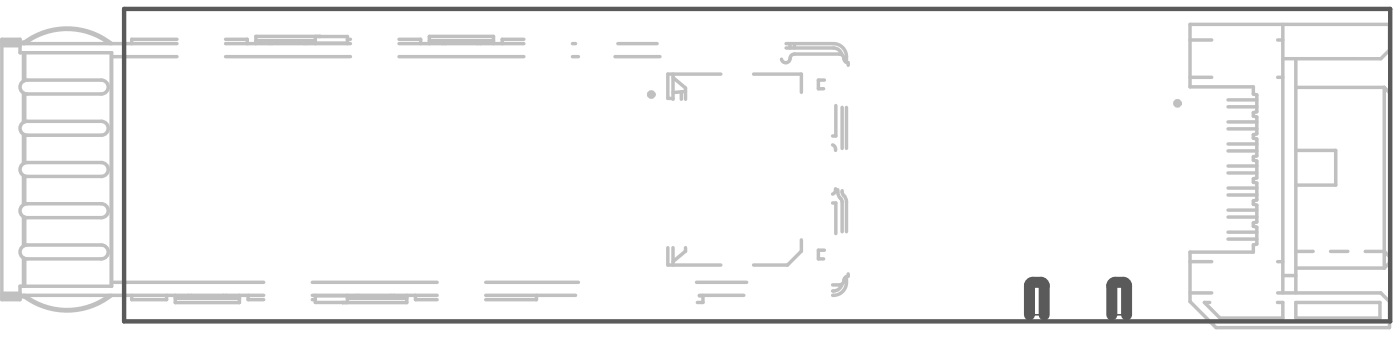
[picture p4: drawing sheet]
<svg xmlns="http://www.w3.org/2000/svg" width="269mm" height="65mm" viewBox="0 0 269 65" stroke-linecap="round" stroke-linejoin="round" font-family="sans-serif">
<path d="M198 54.3l1.8-.1a.63 .63 0 0 1 .7 .7v5.5h-2.8v-5.7zM213.8 54.3l1.8-.1a.63 .63 0 0 1 .7 .7v5.5h-2.8v-5.7z" fill="none" stroke="#000" stroke-width=".19"/>
<g fill="none" stroke="#c0c0c0" stroke-width=".67">
<path d="M.4 7.5h3.4v.5h-3.4zM.4 8.8h3.4M3.8 8.1v2h17.6v44.8h-17.6v2.6h-3.4v-49.4h4.1a14 14 0 0 1 16.9 .3M3.8 8.4h30.2M4.4 15.6l.8-.2h14.2a1.33 1.33 0 0 1 1.4 1.3 1.33 1.33 0 0 1-1.4 1.3h-14.2a1.33 1.33 0 0 1-1.3-.9 1.33 1.33 0 0 1 .5-1.5zM4.5 8.4l.2-.1a13.6 13.6 0 0 1 16.3 .1M4.5 10.1v5.5M4.5 17.9v5.6M4.7 10.1v5.3M4.7 18v5.4M21.3 10.1v44.8M21.4 10.9h12.6"/>
<path d="M34 7.5h-8.7v.9M43.3 7.5h4.2v.9M43.3 10.9h24M43.3 8.4h24M49.1 7.8h11.4M49.1 8.2h11.4M51.6 8.2v.2M52.2 8.2v.2M58.4 8.2v.2M59 8.2v.2M60.5 8.4v-1.4h6.2v1.4M60.5 8.3h6.2"/>
<path d="M61.5 7h-12.4v1.4M66.7 7.5h.6M76.6 7.5h4.2v.9M76.6 10.9h24M76.6 8.4h24M82.4 8.4v-1.4h12.4v1.4M82.4 7.8h12.4M82.4 8.2h12.4M84.9 8.2v.2M85.5 8.2v.2M91.7 8.2v.2M92.3 8.2v.2"/>
<path d="M100.6 7.5h-4.2v.9M109.9 10.9h1.2M109.9 8.4h.6M118.1 10.9h8.6M118.6 8.4h7.6M129.2 14.9l2.4 2v2.2M129.2 14.2v4.9M130.8 17.6v1.5M131.6 17.6l-2.4 .2M138.4 14.2h-10.2v4.7h1M144.7 14.2h9.2v3.5M150.1 11.4a.83 .83 0 0 0 .8 .6 .83 .83 0 0 0 .8-.8 .83 .83 0 0 1 .8-.8h8.7a.97 .97 0 0 1 .9 1.1l.4 .5h.4v.5"/>
<path d="M150.9 8.4h9.1a2.5 2.5 0 0 1 2.5 2.5v1.1M150.9 9.2h9.1a1.66 1.66 0 0 1 1.7 1.3M151.7 8.4v.8M152.5 8.4v.8M158.3 15.4h-1.2v1.6h1M228.5 14.8h4.2M228.5 7.7h4.2M235.8 19.2h5.5M245.3 7.7h1M246.3 14.8h-1M246.3 4.7v51.5M246.4 11.3h18.7l1.7-1.7v-4.9h-38.3v12h12.2v1.4l.6 .1v3.3l-.6 .1v.7l.6 .2v3.2l-.6 .2v.6l.6 .2v3.2l-.6 .2v.7l.6 .1v3.3l-.6 .1v.7l.6 .1v3.3l-.6 .1v.7l.6 .2v3.2l-.6 .2v.6l.6 .2v3.2l-.6 .2v1.4h-12.2v9.5l5 5h33.3v-5l-1.7-1.7h-19.8"/>
<path d="M248.8 11.3v44.9M248.8 16.8h17M265.8 16.8l1 1v32.7l-1 1M265.8 16.8v34.7M4.4 31.5l.8-.3h14.2a1.33 1.33 0 0 1 1.4 1.3 1.33 1.33 0 0 1-1.4 1.4h-14.2a1.33 1.33 0 0 1-1.3-1 1.33 1.33 0 0 1 .5-1.4zM4.4 23.5l.8-.2h14.2a1.33 1.33 0 0 1 1.4 1.3 1.33 1.33 0 0 1-1.4 1.4h-14.2a1.33 1.33 0 0 1-1.3-1 1.33 1.33 0 0 1 .5-1.5zM4.4 39.4l.8-.3h14.2a1.33 1.33 0 0 1 1.4 1.3 1.33 1.33 0 0 1-1.4 1.4h-14.2a1.33 1.33 0 0 1-1.3-.9 1.33 1.33 0 0 1 .5-1.5zM4.5 25.8v5.6M4.5 33.7v5.6M4.7 25.9v5.4M4.7 33.8v5.4M159.9 27.8a.9 .9 0 0 1 .5 1.1"/>
<path d="M159.9 39h.6v5.8M160.4 36.2v.3a.83 .83 0 0 1-.5 .8M160.5 20.3v5.8h-.6M160.9 36.4a2.74 2.74 0 0 0 .8 2.1v6M161.7 36.6l.1 .7 .4 .5 .3 .6v6.1M161.7 20.6v7.9M162.5 20.6v7.9M235.8 36.1h5.5M235.8 37.4h5.5M235.8 29h5.5M235.8 31.9h5.5M235.8 33.2h5.5"/>
<path d="M235.8 23.4h5.5M235.8 24.7h5.5M235.8 20.5h5.5M235.8 27.6h5.5M248.8 28.9h7.7v6.6h-7.7M.4 56.3h3.4M3.8 56.7h46.8M4.4 47.3l.8-.3h14.2a1.33 1.33 0 0 1 1.4 1.4 1.33 1.33 0 0 1-1.4 1.3h-14.2a1.33 1.33 0 0 1-1.3-.9 1.33 1.33 0 0 1 .5-1.5zM4.5 41.6v5.6M4.5 49.5v5.4M4.7 41.7v5.4M4.7 49.6v5.3"/>
<path d="M21 56.7a13.6 13.6 0 0 1-16.3 0h-.2M21.4 56.7a13.9 13.9 0 0 1-16.9 .3h-4.1M21.4 54.2h29.2M25.3 56.7v.8h6.7v-.8M33.7 56.7v1.4h12.3v-1.4M33.7 56.9h12.3M33.7 57.3h12.3M36.2 56.7v.2M36.7 56.7v.2M42.9 56.7v.2M43.5 56.7v.2M47.6 56.7v.8h3"/>
<path d="M60 57.5h.5M60 56.7h23.9M60 54.2h23.9M60.5 56.7v1.4h6.2v-1.4M60.5 56.8h6.2M66.7 56.9h11.4M66.7 57.3h11.4M68.3 56.7v.2M68.9 56.7v.2M75 56.7v.2M75.6 56.7v.2M78.1 56.7v1.4h-12.3"/>
<path d="M79.8 56.7v.8h4.1M93.3 56.7h17.2M93.3 54.2h17.8M103 56.7v.8h-9.7M128.2 47.5v3.4h10.2M129.2 47.5v3.4M131.6 47.5v.7l-2.4 2M133.7 54.2h9.7M134.3 56.8h.7M134.3 56.7h8.5M135 56.7v1.4h-1.1M153.9 46v2.2l-2.7 2.7h-6.5"/>
<path d="M158.3 48h-1.2v1.7h1M161.7 54.5a1.68 1.68 0 0 1-1.8 1.4M162.5 53.1a2.91 2.91 0 0 1-1.4 3.3l-1.2 .3M162.9 52.6v.4a.97 .97 0 0 0-.9 1.2l-.5 .4-1.6 .1M228.5 56.2h4.2M228.5 50.2h4.2M232.3 58.1h-1l3 3h12v-3h-1M235.8 41.7h5.5M235.8 44.6h5.5M235.8 45.9h5.5M235.8 40.3h5.5M245.3 50.2h1"/>
<path d="M246.3 52.9h2.5M248.8 58.1h16.2v3h-16.2zM248.8 48.3h3.3M248.8 51.5h17M255.5 48.3h3.3M262.1 48.3h3.7l1 1"/>
</g>
<g fill="none" stroke="#c0c0c0" stroke-width=".83">
<circle cx="125.1" cy="18.1" r=".42"/>
<circle cx="226.1" cy="19.8" r=".42"/>
</g>
<path d="M197.7 60.4v-5.5a.67 .67 0 0 1 .6-.7h1.5a.67 .67 0 0 1 .7 .7v5.5M213.5 60.4v-5.5a.67 .67 0 0 1 .7-.7h1.4a.67 .67 0 0 1 .7 .7v5.5" fill="none" stroke="#5a5a5a" stroke-width="2.1"/>
<path d="M23.8 1.7h243.1v60h-243.1z" fill="none" stroke="#5a5a5a" stroke-width=".85"/>
</svg>
